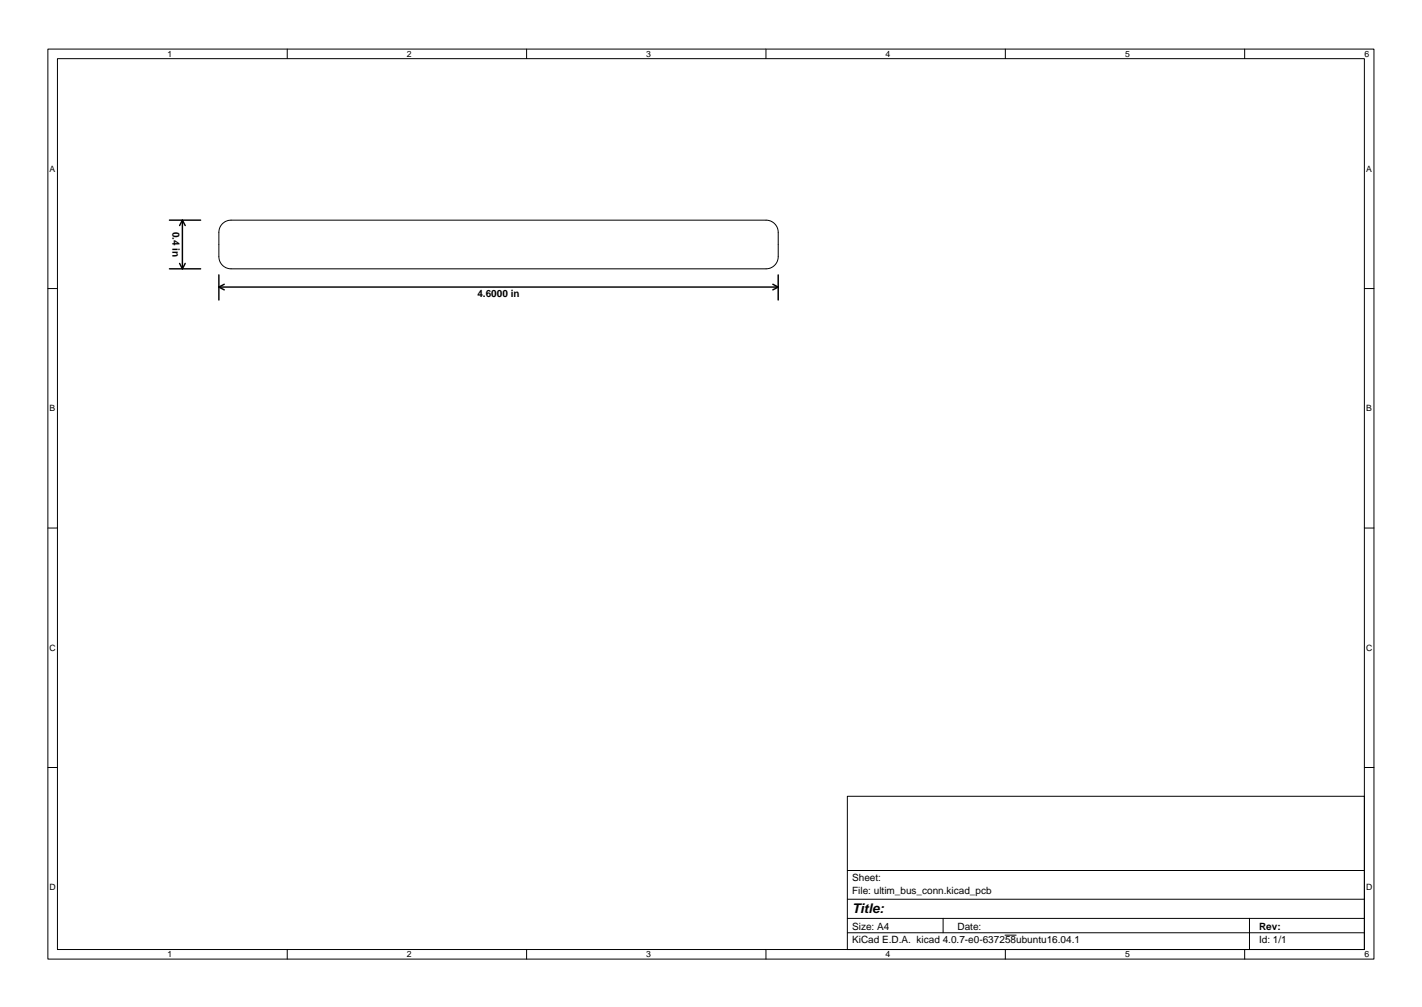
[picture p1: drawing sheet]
<svg xmlns="http://www.w3.org/2000/svg" width="297mm" height="210mm" viewBox="0 0 297 210" stroke-linecap="round" stroke-linejoin="round" font-family="sans-serif">
<defs><g id="words">
<text font-size="2.8" x="178" y="190.6">Title:</text>
<g font-size="2.1">
<text x="36" y="48.4" transform="rotate(90 36 48.4)">0.4 in</text>
<text x="99.7" y="62">4.6000 in</text>
<text x="178" y="184">Sheet:</text>
<text x="178" y="186.7">File: ultim_bus_conn.kicad_pcb</text>
<text x="178" y="196.9">KiCad E.D.A. kicad 4.0.7-e0-637258ubuntu16.04.1</text>
<text x="178" y="194.1">Size: A4</text>
<text x="200" y="194.1">Date:</text>
<text x="263" y="194.1">Rev:</text>
<text x="263" y="196.9">Id: 1/1</text>
</g>
<g font-size="1.8">
<text x="35" y="11.9">1</text>
<text x="85" y="11.9">2</text>
<text x="135" y="11.9">3</text>
<text x="185" y="11.9">4</text>
<text x="235" y="11.9">5</text>
<text x="285" y="11.9">6</text>
<text x="10.3" y="35.9">A</text>
<text x="285.3" y="35.9">A</text>
<text x="10.3" y="85.9">B</text>
<text x="285.3" y="85.9">B</text>
<text x="10.3" y="135.9">C</text>
<text x="285.3" y="135.9">C</text>
<text x="10.3" y="185.9">D</text>
<text x="285.3" y="185.9">D</text>
<text x="35" y="199.9">1</text>
<text x="85" y="199.9">2</text>
<text x="135" y="199.9">3</text>
<text x="185" y="199.9">4</text>
<text x="235" y="199.9">5</text>
<text x="285" y="199.9">6</text>
</g>
</g></defs>
<g fill="none" stroke="#000" stroke-width=".21">
<path d="M10 10.2h277v190.1h-277zM12 12.2h273v186.1h-273zM60 10.2v2M110 10.2v2M160 10.2v2M210 10.2v2M260 10.2v2M46.5 46.7l.9-.6 .9-.1h111.7a2.54 2.54 0 0 1 2.6 2.5v5.1a2.54 2.54 0 0 1-2.6 2.5h-111.7a2.54 2.54 0 0 1-2.6-2.5v-5.3l.3-.9zM10 60.2h2M285 60.2h2M10 110.2h2M285 110.2h2"/>
<path d="M10 160.2h2M177 166.3h108v32h-108zM285 160.2h2M60 198.3v2M110 198.3v2M160 198.3v2M177 194.8h108M177 191.8h108M177 187.8h108M177 181.8h108M197 191.8v3M209.9 195.3h2.4"/>
<path d="M210 198.3v2M260 198.3v2M261 191.8v6.5"/>
</g>
<g fill="none" stroke="#000" stroke-width=".3">
<path d="M35.4 46h6.5M35.4 56.1h6.5M37.5 55l.6 1.1M38.1 46v10.1M38.1 46l-.6 1.1M38.1 46l.6 1.1M38.7 55l-.6 1.1M45.7 59.9h116.9M45.7 57.4v5.2M45.7 59.9l1.1 .6M46.8 59.4l-1.1 .5M161.4 59.4l1.2 .5"/>
<path d="M162.6 57.4v5.2M162.6 59.9l-1.2 .6"/>
</g>
<use href="#words"/>
</svg>
